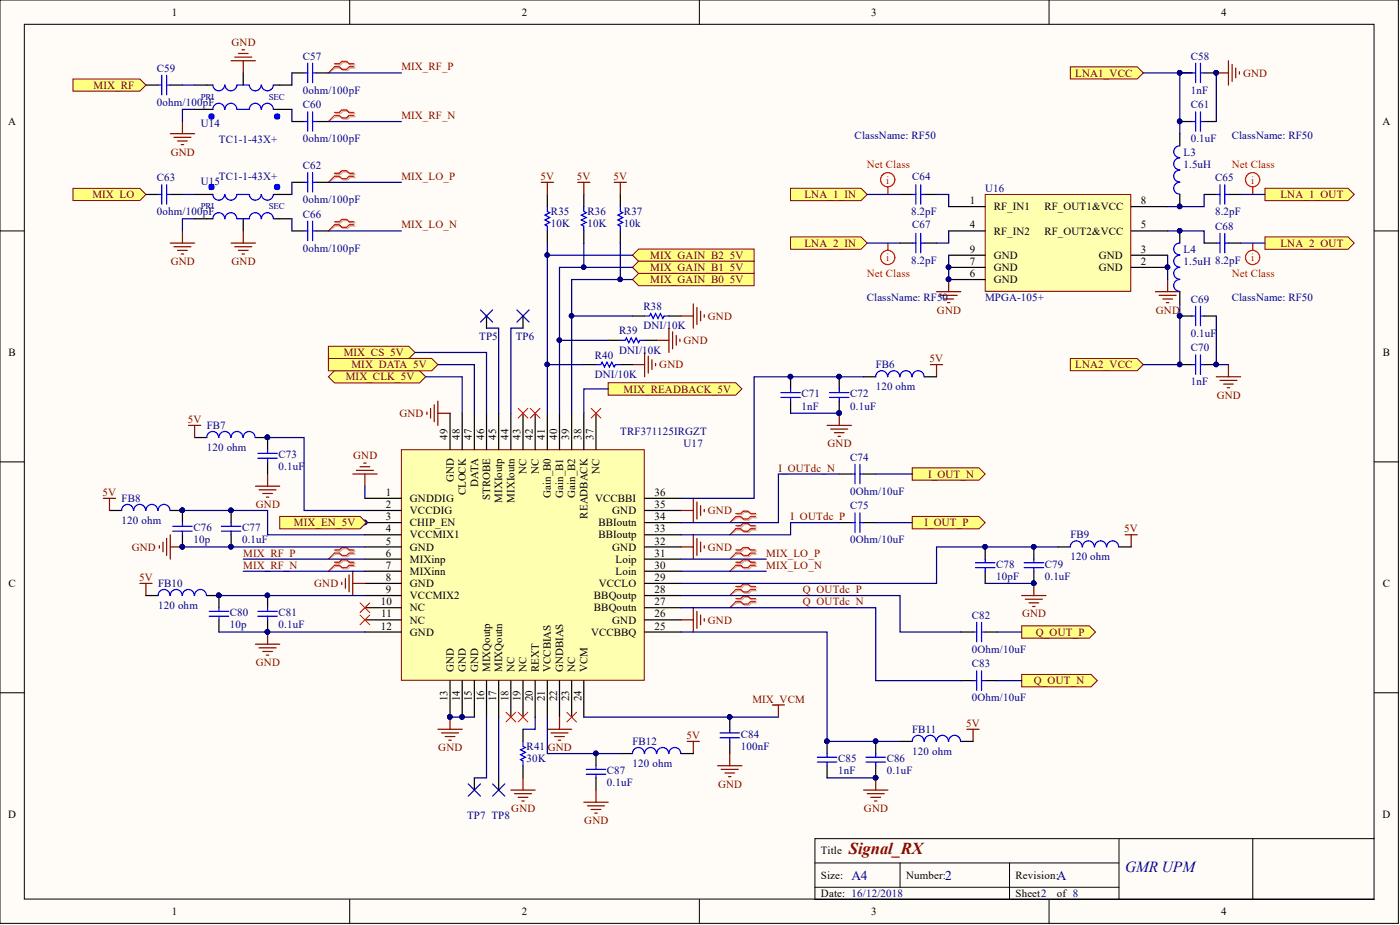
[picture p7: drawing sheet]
<svg xmlns="http://www.w3.org/2000/svg" width="292mm" height="193mm" viewBox="0 0 292 193" stroke-linecap="round" stroke-linejoin="round" font-family="sans-serif">
<defs><g id="words">
<text font-size="3.5" fill="#800000" x="177.1" y="178.3">Signal_RX</text>
<text font-size="3.2" fill="#000080" x="234.7" y="181.9">GMR UPM</text>
<g font-size="2.8" fill="#000080">
<text x="177.6" y="183.5">A4</text>
<text x="197.2" y="183.5">2</text>
<text x="220.5" y="183.5">A</text>
</g>
<g font-size="2.3">
<text x="35.9" y="3.3">1</text>
<text x="108.9" y="3.3">2</text>
<text x="181.8" y="3.3">3</text>
<text x="254.8" y="3.3">4</text>
<text x="1.7" y="26.1">A</text>
<text x="288.5" y="26.1">A</text>
<text x="202.3" y="42.6">1</text>
<text x="202.3" y="47.7">4</text>
<text x="207.3" y="43.9">RF_IN1</text>
<text x="217.9" y="43.9">RF_OUT1&amp;VCC</text>
<text x="238" y="42.6">8</text>
<text x="238" y="47.7">5</text>
<text x="202.3" y="52.7">9</text>
<text x="207.3" y="48.9">RF_IN2</text>
<text x="217.9" y="48.9">RF_OUT2&amp;VCC</text>
<text x="238" y="52.7">3</text>
<text x="202.3" y="55.3">7</text>
<text x="202.3" y="57.8">6</text>
<text x="207.3" y="56.5">GND</text>
<text x="207.3" y="54">GND</text>
<text x="207.3" y="59.1">GND</text>
<text x="229.2" y="56.5">GND</text>
<text x="229.2" y="54">GND</text>
<text x="238" y="55.3">2</text>
<text x="1.8" y="74.3">B</text>
<text x="288.5" y="74.3">B</text>
<text x="93.4" y="91.8" transform="rotate(-90 93.4 91.8)">49</text>
<text x="95.9" y="91.8" transform="rotate(-90 95.9 91.8)">48</text>
<text x="98.5" y="91.8" transform="rotate(-90 98.5 91.8)">47</text>
<text x="101" y="91.8" transform="rotate(-90 101 91.8)">46</text>
<text x="103.5" y="91.8" transform="rotate(-90 103.5 91.8)">45</text>
<text x="106.1" y="91.8" transform="rotate(-90 106.1 91.8)">44</text>
<text x="108.6" y="91.8" transform="rotate(-90 108.6 91.8)">43</text>
<text x="111.2" y="91.8" transform="rotate(-90 111.2 91.8)">42</text>
<text x="113.7" y="91.8" transform="rotate(-90 113.7 91.8)">41</text>
<text x="116.2" y="91.8" transform="rotate(-90 116.2 91.8)">40</text>
<text x="118.8" y="91.8" transform="rotate(-90 118.8 91.8)">39</text>
<text x="121.3" y="91.8" transform="rotate(-90 121.3 91.8)">38</text>
<text x="123.8" y="91.8" transform="rotate(-90 123.8 91.8)">37</text>
<text x="94.7" y="100.6" transform="rotate(-90 94.7 100.6)">GND</text>
<text x="99.7" y="101.5" transform="rotate(-90 99.7 101.5)">DATA</text>
<text x="109.9" y="98.8" transform="rotate(-90 109.9 98.8)">NC</text>
<text x="112.4" y="98.8" transform="rotate(-90 112.4 98.8)">NC</text>
<text x="125.1" y="98.8" transform="rotate(-90 125.1 98.8)">NC</text>
<text x="80.5" y="103.5">1</text>
<text x="80.5" y="106">2</text>
<text x="85.5" y="104.7">GNDDIG</text>
<text x="85.5" y="107.3">VCCDIG</text>
<text x="97.2" y="103.4" transform="rotate(-90 97.2 103.4)">CLOCK</text>
<text x="102.3" y="104.4" transform="rotate(-90 102.3 104.4)">STROBE</text>
<text x="104.8" y="104.9" transform="rotate(-90 104.8 104.9)">MIXIoutp</text>
<text x="107.3" y="104.9" transform="rotate(-90 107.3 104.9)">MIXIoutn</text>
<text x="115" y="103.9" transform="rotate(-90 115 103.9)">Gain_B0</text>
<text x="117.5" y="103.9" transform="rotate(-90 117.5 103.9)">Gain_B1</text>
<text x="120" y="103.9" transform="rotate(-90 120 103.9)">Gain_B2</text>
<text x="124.2" y="104.7">VCCBBI</text>
<text x="127.7" y="107.3">GND</text>
<text x="136.5" y="106">35</text>
<text x="136.5" y="103.5">36</text>
<text x="80.5" y="108.5">3</text>
<text x="80.5" y="111.1">4</text>
<text x="80.5" y="113.6">5</text>
<text x="85.5" y="109.8">CHIP_EN</text>
<text x="85.5" y="112.3">VCCMIX1</text>
<text x="122.6" y="108.2" transform="rotate(-90 122.6 108.2)">READBACK</text>
<text x="124.9" y="112.3">BBIoutp</text>
<text x="124.9" y="109.8">BBIoutn</text>
<text x="136.5" y="113.6">32</text>
<text x="136.5" y="111.1">33</text>
<text x="136.5" y="108.5">34</text>
<text x="80.5" y="116.1">6</text>
<text x="80.5" y="118.7">7</text>
<text x="85.5" y="114.9">GND</text>
<text x="85.5" y="117.4">MIXinp</text>
<text x="85.5" y="119.9">MIXinn</text>
<text x="127.7" y="114.9">GND</text>
<text x="128.4" y="119.9">Loin</text>
<text x="128.4" y="117.4">Loip</text>
<text x="136.5" y="118.7">30</text>
<text x="136.5" y="116.1">31</text>
<text x="1.8" y="122.5">C</text>
<text x="80.5" y="121.2">8</text>
<text x="80.5" y="123.7">9</text>
<text x="85.5" y="122.5">GND</text>
<text x="85.5" y="125">VCCMIX2</text>
<text x="123.9" y="125">BBQoutp</text>
<text x="124.9" y="122.5">VCCLO</text>
<text x="136.5" y="123.7">28</text>
<text x="136.5" y="121.2">29</text>
<text x="288.5" y="122.5">C</text>
<text x="79.4" y="126.3">10</text>
<text x="79.4" y="131.3">12</text>
<text x="79.5" y="128.8">11</text>
<text x="85.5" y="127.5">NC</text>
<text x="85.5" y="130.1">NC</text>
<text x="123.9" y="127.5">BBQoutn</text>
<text x="127.7" y="130.1">GND</text>
<text x="136.5" y="131.3">25</text>
<text x="136.5" y="128.8">26</text>
<text x="136.5" y="126.3">27</text>
<text x="85.5" y="132.6">GND</text>
<text x="123.3" y="132.6">VCCBBQ</text>
<text x="94.7" y="140.2" transform="rotate(-90 94.7 140.2)">GND</text>
<text x="97.2" y="140.2" transform="rotate(-90 97.2 140.2)">GND</text>
<text x="99.7" y="140.2" transform="rotate(-90 99.7 140.2)">GND</text>
<text x="102.3" y="140.2" transform="rotate(-90 102.3 140.2)">MIXQoutp</text>
<text x="104.8" y="140.2" transform="rotate(-90 104.8 140.2)">MIXQoutn</text>
<text x="107.3" y="140.2" transform="rotate(-90 107.3 140.2)">NC</text>
<text x="109.9" y="140.2" transform="rotate(-90 109.9 140.2)">NC</text>
<text x="112.4" y="140.2" transform="rotate(-90 112.4 140.2)">REXT</text>
<text x="115" y="140.2" transform="rotate(-90 115 140.2)">VCCBIAS</text>
<text x="117.5" y="140.2" transform="rotate(-90 117.5 140.2)">GNDBIAS</text>
<text x="120" y="140.2" transform="rotate(-90 120 140.2)">NC</text>
<text x="122.6" y="140.2" transform="rotate(-90 122.6 140.2)">VCM</text>
<text x="93.4" y="146.3" transform="rotate(-90 93.4 146.3)">13</text>
<text x="95.9" y="146.3" transform="rotate(-90 95.9 146.3)">14</text>
<text x="98.5" y="146.3" transform="rotate(-90 98.5 146.3)">15</text>
<text x="101" y="146.3" transform="rotate(-90 101 146.3)">16</text>
<text x="103.5" y="146.3" transform="rotate(-90 103.5 146.3)">17</text>
<text x="106.1" y="146.3" transform="rotate(-90 106.1 146.3)">18</text>
<text x="108.6" y="146.3" transform="rotate(-90 108.6 146.3)">19</text>
<text x="111.2" y="146.3" transform="rotate(-90 111.2 146.3)">20</text>
<text x="113.7" y="146.3" transform="rotate(-90 113.7 146.3)">21</text>
<text x="116.2" y="146.3" transform="rotate(-90 116.2 146.3)">22</text>
<text x="118.8" y="146.3" transform="rotate(-90 118.8 146.3)">23</text>
<text x="121.3" y="146.3" transform="rotate(-90 121.3 146.3)">24</text>
<text x="1.7" y="170.6">D</text>
<text x="288.5" y="170.6">D</text>
<text x="171.3" y="178.3">Title</text>
<text x="171.3" y="183.3">Size:</text>
<text x="189.1" y="183.3">Number:</text>
<text x="211.9" y="183.3">Revision:</text>
<text x="35.9" y="190.9">1</text>
<text x="108.9" y="190.9">2</text>
<text x="171.3" y="187.1">Date: 16/12/2018</text>
<text x="181.8" y="190.9">3</text>
<text x="211.9" y="187.1">Sheet2</text>
<text x="220.5" y="187.1">of 8</text>
<text x="254.8" y="190.9">4</text>
</g>
<g font-size="2.3" fill="#800000">
<text x="48.3" y="9.6">GND</text>
<text x="83.7" y="14.7">MIX_RF_P</text>
<text x="224.3" y="16">LNA1_VCC</text>
<text x="259.4" y="16">GND</text>
<text x="19.5" y="18.5">MIX_RF</text>
<text x="83.7" y="24.8">MIX_RF_N</text>
<text x="35.6" y="32.5">GND</text>
<text x="19.3" y="41.3">MIX_LO</text>
<text x="83.7" y="37.5">MIX_LO_P</text>
<text x="112.8" y="37.5">5V</text>
<text x="120.4" y="37.5">5V</text>
<text x="128" y="37.5">5V</text>
<text x="167.8" y="41.3">LNA_1_IN</text>
<text x="267.1" y="41.3">LNA_1_OUT</text>
<text x="83.7" y="47.7">MIX_LO_N</text>
<text x="167.8" y="51.5">LNA_2_IN</text>
<text x="267.1" y="51.5">LNA_2_OUT</text>
<text x="35.6" y="55.3">GND</text>
<text x="48.3" y="55.3">GND</text>
<text x="135.7" y="54">MIX_GAIN_B2_5V</text>
<text x="135.7" y="56.5">MIX_GAIN_B1_5V</text>
<text x="135.7" y="59.1">MIX_GAIN_B0_5V</text>
<text x="195.5" y="65.4">GND</text>
<text x="241.2" y="65.4">GND</text>
<text x="142.6" y="71.8">GND</text>
<text x="147.7" y="66.7">GND</text>
<text x="71.7" y="74.3">MIX_CS_5V</text>
<text x="73.3" y="76.8">MIX_DATA_5V</text>
<text x="137.5" y="76.8">GND</text>
<text x="194" y="75.6">5V</text>
<text x="224.3" y="76.8">LNA2_VCC</text>
<text x="72.2" y="79.4">MIX_CLK_5V</text>
<text x="130.1" y="81.9">MIX_READBACK_5V</text>
<text x="253.9" y="83.2">GND</text>
<text x="39.2" y="88.2">5V</text>
<text x="83.3" y="87">GND</text>
<text x="73.7" y="95.8">GND</text>
<text x="172.6" y="93.3">GND</text>
<text x="162.4" y="98.4">I_OUTdc_N</text>
<text x="193.6" y="99.6">I_OUT_N</text>
<text x="21.4" y="103.5">5V</text>
<text x="53.4" y="106">GND</text>
<text x="147.7" y="107.3">GND</text>
<text x="61.3" y="109.8">MIX_EN_5V</text>
<text x="165" y="108.5">I_OUTdc_P</text>
<text x="192.9" y="109.8">I_OUT_P</text>
<text x="234.6" y="111.1">5V</text>
<text x="27.5" y="114.9">GND</text>
<text x="50.8" y="116.1">MIX_RF_P</text>
<text x="50.8" y="118.7">MIX_RF_N</text>
<text x="147.7" y="114.9">GND</text>
<text x="159.9" y="116.1">MIX_LO_P</text>
<text x="159.9" y="118.7">MIX_LO_N</text>
<text x="29" y="121.2">5V</text>
<text x="65.6" y="122.5">GND</text>
<text x="167.5" y="123.7">Q_OUTdc_P</text>
<text x="147.7" y="130.1">GND</text>
<text x="167.5" y="126.3">Q_OUTdc_N</text>
<text x="213.3" y="128.8">GND</text>
<text x="216.1" y="132.6">Q_OUT_P</text>
<text x="53.4" y="139">GND</text>
<text x="215.7" y="142.8">Q_OUT_N</text>
<text x="157" y="146.6">MIX_VCM</text>
<text x="143.2" y="154.2">5V</text>
<text x="201.6" y="151.6">5V</text>
<text x="91.4" y="156.7">GND</text>
<text x="114.3" y="156.7">GND</text>
<text x="149.8" y="164.3">GND</text>
<text x="106.7" y="169.4">GND</text>
<text x="121.9" y="171.9">GND</text>
<text x="180.3" y="169.4">GND</text>
</g>
<g font-size="2.3" fill="#000080">
<text x="32.7" y="15">C59</text>
<text x="63.2" y="12.4">C57</text>
<text x="248.4" y="12.4">C58</text>
<text x="32.7" y="22.1">0ohm/100pF</text>
<text x="63.2" y="19.5">0ohm/100pF</text>
<text x="63.2" y="22.6">C60</text>
<text x="248.4" y="19.5">1nF</text>
<text x="248.4" y="22.6">C61</text>
<text x="41.9" y="26.5">U14</text>
<text x="45.7" y="29.9">TC1-1-43X+</text>
<text x="63.2" y="29.7">0ohm/100pF</text>
<text x="178.3" y="28.9">ClassName: RF50</text>
<text x="248.4" y="29.7">0.1uF</text>
<text x="257" y="28.9">ClassName: RF50</text>
<text x="63.2" y="35.2">C62</text>
<text x="246.9" y="32.5">L3</text>
<text x="246.9" y="35">1.5uH</text>
<text x="32.7" y="37.8">C63</text>
<text x="41.9" y="38.5">U15</text>
<text x="45.7" y="37.5">TC1-1-43X+</text>
<text x="190.3" y="37.5">C64</text>
<text x="205.6" y="40.1">U16</text>
<text x="253.5" y="37.8">C65</text>
<text x="32.7" y="44.9">0ohm/100pF</text>
<text x="63.2" y="42.3">0ohm/100pF</text>
<text x="63.2" y="45.4">C66</text>
<text x="115" y="44.9">R35</text>
<text x="115" y="47.4">10K</text>
<text x="122.6" y="44.9">R36</text>
<text x="122.6" y="47.4">10K</text>
<text x="130.2" y="44.9">R37</text>
<text x="130.2" y="47.4">10k</text>
<text x="190.1" y="44.9">8.2pF</text>
<text x="190.3" y="47.7">C67</text>
<text x="253.5" y="44.9">8.2pF</text>
<text x="253.5" y="47.9">C68</text>
<text x="63.2" y="52.5">0ohm/100pF</text>
<text x="246.9" y="52.7">L4</text>
<text x="190.1" y="55">8.2pF</text>
<text x="246.9" y="55.3">1.5uH 8.2pF</text>
<text x="134.2" y="64.7">R38</text>
<text x="180.9" y="62.9">ClassName: RF50</text>
<text x="205.6" y="62.9">MPGA-105+</text>
<text x="248.4" y="63.1">C69</text>
<text x="257" y="62.9">ClassName: RF50</text>
<text x="100" y="71">TP5</text>
<text x="107.6" y="71">TP6</text>
<text x="129.2" y="69.7">R39</text>
<text x="134.2" y="68.7">DNI/1</text>
<text x="140.3" y="68.7">0K</text>
<text x="248.4" y="70.2">0.1uF</text>
<text x="124.1" y="74.8">R40</text>
<text x="129.2" y="73.8">DNI/1</text>
<text x="135.2" y="73.8">0K</text>
<text x="182.7" y="76.8">FB6</text>
<text x="248.4" y="73.3">C70</text>
<text x="124.1" y="78.9">DNI/10K</text>
<text x="167.2" y="82.9">C71</text>
<text x="177.4" y="82.9">C72</text>
<text x="182.7" y="81.4">120 ohm</text>
<text x="248.4" y="80.4">1nF</text>
<text x="43.1" y="89.5">FB7</text>
<text x="167.2" y="85.4">1nF</text>
<text x="177.4" y="85.4">0.1uF</text>
<text x="43.1" y="94.1">120 ohm</text>
<text x="58.1" y="95.6">C73</text>
<text x="129.4" y="90.8">TRF371125IRGZT</text>
<text x="142.6" y="93.3">U17</text>
<text x="58.1" y="98.1">0.1uF</text>
<text x="177.4" y="96.1">C74</text>
<text x="25.4" y="104.7">FB8</text>
<text x="177.4" y="106.2">C75</text>
<text x="177.4" y="103.2">0Ohm/10uF</text>
<text x="25.4" y="109.3">120 ohm</text>
<text x="40.3" y="110.8">C76</text>
<text x="40.3" y="113.3">10p</text>
<text x="50.5" y="110.8">C77</text>
<text x="50.5" y="113.3">0.1uF</text>
<text x="177.4" y="113.3">0Ohm/10uF</text>
<text x="223.3" y="112.3">FB9</text>
<text x="207.8" y="118.4">C78</text>
<text x="218" y="118.4">C79</text>
<text x="223.3" y="116.9">120 ohm</text>
<text x="33" y="122.5">FB10</text>
<text x="207.8" y="120.9">10pF</text>
<text x="218" y="120.9">0.1uF</text>
<text x="33" y="127">120 ohm</text>
<text x="48" y="128.6">C80</text>
<text x="48" y="131.1">10p</text>
<text x="58.1" y="128.6">C81</text>
<text x="58.1" y="131.1">0.1uF</text>
<text x="202.8" y="129.1">C82</text>
<text x="202.8" y="136.2">0Ohm/10uF</text>
<text x="202.8" y="139.2">C83</text>
<text x="202.8" y="146.3">0Ohm/10uF</text>
<text x="132" y="155.4">FB12</text>
<text x="154.5" y="153.9">C84</text>
<text x="190.3" y="152.9">FB11</text>
<text x="109.9" y="156.4">R41</text>
<text x="109.9" y="159">30K</text>
<text x="126.6" y="161.5">C87</text>
<text x="132" y="160">120 ohm</text>
<text x="154.5" y="156.4">100nF</text>
<text x="174.8" y="159">C85</text>
<text x="174.8" y="161.5">1nF</text>
<text x="185" y="159">C86</text>
<text x="185" y="161.5">0.1uF</text>
<text x="190.3" y="157.5">120 ohm</text>
<text x="126.6" y="164.1">0.1uF</text>
<text x="97.4" y="170.9">TP7 TP8</text>
</g>
<g font-size="2.3" fill="#f00">
<text x="180.9" y="35">Net Class</text>
<text x="257" y="35">Net Class</text>
<text x="184.9" y="38.3">i</text>
<text x="261" y="38.3">i</text>
<text x="180.9" y="57.8">Net Class</text>
<text x="184.9" y="54.5">i</text>
<text x="257" y="57.8">Net Class</text>
<text x="261" y="54.5">i</text>
</g>
<g font-size="1.9" fill="#000080">
<text x="41.9" y="20.9">PRI</text>
<text x="56.1" y="20.9">SEC</text>
<text x="41.9" y="43.7">PRI</text>
<text x="56.1" y="43.7">SEC</text>
</g>
</g></defs>
<g fill="#fffcf8" stroke="#000" stroke-width=".21">
<path d="M0 0h291.8v192.6h-291.8z"/>
<path d="M5.1 5.1h281.6v182.5h-281.6z"/>
</g>
<g fill="none" stroke="#000" stroke-width=".21">
<path d="M73 0v5.1M145.9 0v5.1M218.9 0v5.1M0 48.2h5.1M286.8 48.2h5M0 96.4h5.1M286.8 96.4h5M0 144.5h5.1M286.8 144.5h5M233.5 175v12.6M261.4 175h-91.4v12.6h116.8M286.8 175h-25.4v12.6"/>
<path d="M73 187.6v5.1M145.9 187.6v5.1M170 180h63.5M170 185.1h63.5M187.8 180v5.1M210.6 180v7.6M218.9 187.6v5.1"/>
</g>
<path d="M205.6 40.6h30.3v20.2h-30.3z" fill="#ffffb0" stroke="#800000" stroke-width=".21"/>
<path d="M197.9 43.1h7.7M197.9 48.2h7.7M197.9 55.8h7.7M197.9 53.2h7.7M197.9 58.3h7.7M236 43.1h7.6M236 48.2h7.6M236 55.8h7.6M236 53.2h7.6M246.2 48.2v2.5M246.2 60.9v2.5" fill="none" stroke="#000" stroke-width=".25"/>
<g fill="#000080" stroke="#000080" stroke-width=".21">
<circle cx="243.6" cy="55.7" r=".47"/>
<circle cx="197.9" cy="55.7" r=".47"/>
<circle cx="197.9" cy="58.3" r=".47"/>
<circle cx="246.1" cy="48.1" r=".47"/>
</g>
<path d="M197.9 58.3v2.6M243.6 58.3v2.6M195.4 60.9h5.1M196.2 61.6h3.5M196.9 62.4h2.1M197.7 63.1h.5M241.1 60.9h5.1M241.8 61.6h3.6M242.6 62.4h2M243.4 63.1h.5" fill="none" stroke="#800000" stroke-width=".25"/>
<path d="M246.2 50.7a1.23 1.23 0 0 0-1.3 1.2 1.23 1.23 0 0 0 1.3 1.3M246.2 53.2a1.23 1.23 0 0 0-1.3 1.3 1.23 1.23 0 0 0 1.3 1.2M246.2 55.8a1.23 1.23 0 0 0-1.3 1.2 1.23 1.23 0 0 0 1.3 1.2M246.2 58.3a1.23 1.23 0 0 0-1.3 1.2 1.23 1.23 0 0 0 1.3 1.3" fill="none" stroke="#00f" stroke-width=".25"/>
<path d="M83.7 93.8h50.7v48.1h-50.7z" fill="#ffffb0" stroke="#800000" stroke-width=".21"/>
<g fill="none" stroke="#000" stroke-width=".25">
<path d="M93.9 86.2v7.6M96.4 86.2v7.6M99 86.2v7.6M101.5 86.2v7.6M104 86.2v7.6M106.6 86.2v7.6M109.1 86.2v7.6M111.7 86.2v7.6M114.2 86.2v7.6M116.7 86.2v7.6M119.3 86.2v7.6M121.8 86.2v7.6"/>
<path d="M124.3 86.2v7.6M76.1 104h7.6M76.1 106.5h7.6M76.1 109h7.6M76.1 111.6h7.6M76.1 114.1h7.6M76.1 116.6h7.6M76.1 119.2h7.6M134.5 104h7.6M134.5 106.5h7.6M134.5 109h7.6M134.5 111.6h7.6"/>
<path d="M134.5 114.1h7.6M134.5 116.6h7.6M134.5 119.2h7.6M76.1 121.7h7.6M76.1 124.2h7.6M76.1 126.8h7.6M76.1 129.3h7.6M76.1 131.9h7.6M134.5 121.7h7.6M134.5 124.2h7.6M134.5 126.8h7.6M134.5 129.3h7.6"/>
<path d="M134.5 131.9h7.6M93.9 142v7.6M96.4 142v7.6M99 142v7.6M101.5 142v7.6M104 142v7.6M106.6 142v7.6M109.1 142v7.6M109.1 152.1v2.6M109.1 159.7v2.6M111.7 142v7.6M114.2 142v7.6"/>
<path d="M116.7 142v7.6M119.3 142v7.6M121.8 142v7.6"/>
</g>
<g fill="#000080" stroke="#000080" stroke-width=".21">
<circle cx="76.1" cy="109" r=".47"/>
<circle cx="93.9" cy="149.6" r=".47"/>
<circle cx="96.4" cy="149.6" r=".47"/>
<circle cx="55.8" cy="131.8" r=".47"/>
</g>
<g fill="none" stroke="#800000" stroke-width=".25">
<path d="M35.5 27.9h5.1M36.3 28.7h3.5M37.1 29.4h2M37.8 30.2h.5M38.1 25.4v2.5M35.5 50.7h5.1M36.3 51.5h3.5M37.1 52.2h2M37.8 53h.5M38.1 48.2v2.5M73.6 98.9h5.1M74.4 98.1h3.5"/>
<path d="M75.1 97.4h2M75.9 96.6h.5M76.1 98.9v2.5M89.1 86v.5M89.8 85.2v2M90.6 84.4v3.6M91.4 83.7v5M91.4 86.2h2.5M72.8 119.9v3.6M73.6 119.2v5M142.1 114.1h2.5M142.1 106.5h2.5"/>
<path d="M144.6 104v5M144.6 111.6v5M145.4 104.7v3.6M145.4 112.3v3.6M146.2 105.5v2M146.2 113.1v2M146.9 106.2v.5M146.9 113.8v.6M53.3 134.4h5.1M54.1 135.1h3.5M54.8 135.9h2M55.6 136.7h.5"/>
<path d="M55.8 131.9v2.5M71.3 121.5v.5M72.1 120.7v2M73.6 121.7h2.5M142.1 129.3h2.5M144.6 126.8v5.1M145.4 127.5v3.6M146.2 128.3v2M146.9 129.1v.5M91.4 152.1h5M92.1 152.9h3.6M92.9 153.7h2"/>
<path d="M93.6 154.4h.5M93.9 149.6v2.5M114.2 152.1h5.1M115 152.9h3.5M115.7 153.7h2M116.5 154.4h.5M116.7 149.6v2.5M106.6 164.8h5.1M107.3 165.6h3.6M108.1 166.3h2M108.9 167.1h.5M109.1 162.3v2.5"/>
</g>
<path d="M109.1 154.7v1l.5 .2-1 .5 1 .6-1 .5 1 .5-1 .5 .5 .2v1" fill="none" stroke="#00f" stroke-width=".25"/>
<g fill="#ffff80" stroke="#800000" stroke-width=".21">
<path d="M15.2 16.5h14l1.3 1.2-1.3 1.3h-14z" fill-rule="evenodd"/>
<path d="M15.2 39.3h14l1.3 1.3-1.3 1.2h-14z" fill-rule="evenodd"/>
</g>
<g fill="none" stroke="#000" stroke-width=".25">
<path d="M30.5 17.7h2.5M35.5 17.7h2.6M60.9 15.2h2.5M66 15.2h2.5M60.9 38h2.5M60.9 25.4h2.5M66 38h2.5M66 25.4h2.5M30.5 40.6h2.5M35.5 40.6h2.6M60.9 48.2h2.5M66 48.2h2.5"/>
<path d="M38.1 106.5v2.5M38.1 111.6v2.5M48.2 106.5v2.5M48.2 111.6v2.5M45.7 124.2v2.6M45.7 129.3v2.6M55.8 124.2v2.6M55.8 129.3v2.6"/>
</g>
<g fill="none" stroke="#00f" stroke-width=".25">
<path d="M33 17.7h.8M33.8 15.7v4.1M34.8 15.7v4.1M34.8 17.7h.7M63.4 15.2h.8M64.2 13.2v4M65.2 13.2v4M65.2 15.2h.8M33.8 38.5v4.1M34.8 38.5v4.1M63.4 38h.8M63.4 25.4h.8"/>
<path d="M64.2 23.3v4.1M64.2 36v4.1M65.2 23.3v4.1M65.2 36v4.1M65.2 38h.8M65.2 25.4h.8M33 40.6h.8M34.8 40.6h.7M63.4 48.2h.8M64.2 46.1v4.1M65.2 46.1v4.1M65.2 48.2h.8"/>
<path d="M36 109.8h4.1M36 110.8h4.1M38.1 109v.8M38.1 110.8v.8M46.2 109.8h4M46.2 110.8h4M48.2 109v.8M48.2 110.8v.8M43.6 127.5h4.1M43.6 128.6h4.1M45.7 126.8v.7M45.7 128.6v.7"/>
<path d="M53.8 127.5h4.1M53.8 128.6h4.1M55.8 126.8v.7M55.8 128.6v.7"/>
</g>
<g fill="#000080" stroke="#000080" stroke-width=".21">
<circle cx="55.8" cy="131.8" r=".47"/>
<circle cx="55.8" cy="124.2" r=".47"/>
<circle cx="45.6" cy="124.2" r=".47"/>
<circle cx="38" cy="114.1" r=".47"/>
<circle cx="48.2" cy="114.1" r=".47"/>
<circle cx="48.2" cy="106.5" r=".47"/>
<circle cx="38" cy="106.5" r=".47"/>
</g>
<path d="M33.2 113.8v.6M34 113.1v2M34.8 112.3v3.6M35.5 111.6v5M35.5 114.1h2.6" fill="none" stroke="#800000" stroke-width=".25"/>
<path d="M58.4 107.7h16.7l1.3 1.3-1.3 1.3h-16.7z" fill-rule="evenodd" fill="#ffff80" stroke="#800000" stroke-width=".21"/>
<g fill="none" stroke="#000" stroke-width=".25">
<path d="M165 78.6v2.5M175.1 78.6v2.5M180.2 78.6h2.5M192.9 78.6h2.5M40.6 91.3h2.5M53.3 91.3h2.5v2.5M55.8 96.4v2.5M165 83.7v2.5M175.1 83.7v2.5M22.8 106.5h2.6M35.5 106.5h2.6M205.6 114.1v2.5"/>
<path d="M205.6 119.2v2.5M215.7 114.1v2.5M215.7 119.2v2.5M220.8 114.1h2.5M233.5 114.1h2.5M30.5 124.2h2.5M43.1 124.2h2.6M124.3 157.2v2.5M129.4 157.2h2.6M142.1 157.2h2.5M152.3 149.6v2.5M152.3 154.7v2.5"/>
<path d="M172.6 154.7v2.5M172.6 159.7v2.6M182.7 154.7v2.5M182.7 159.7v2.6M187.8 154.7h2.5M200.5 154.7h2.5M124.3 162.3v2.5"/>
</g>
<g fill="#000080" stroke="#000080" stroke-width=".21">
<circle cx="38" cy="106.5" r=".47"/>
<circle cx="45.6" cy="124.2" r=".47"/>
<circle cx="55.8" cy="91.2" r=".47"/>
<circle cx="124.3" cy="157.2" r=".47"/>
<circle cx="152.2" cy="149.6" r=".47"/>
<circle cx="182.7" cy="154.6" r=".47"/>
<circle cx="182.7" cy="162.2" r=".47"/>
<circle cx="172.5" cy="154.6" r=".47"/>
<circle cx="215.7" cy="114.1" r=".47"/>
<circle cx="215.7" cy="121.7" r=".47"/>
<circle cx="205.5" cy="114.1" r=".47"/>
<circle cx="175.1" cy="78.6" r=".47"/>
<circle cx="175.1" cy="86.2" r=".47"/>
<circle cx="164.9" cy="78.6" r=".47"/>
</g>
<g fill="none" stroke="#00f" stroke-width=".25">
<path d="M185.2 78.6a1.23 1.23 0 0 0-1.3-1.3 1.23 1.23 0 0 0-1.2 1.3M187.7 78.6a1.23 1.23 0 0 0-1.2-1.3 1.23 1.23 0 0 0-1.2 1.3M190.3 78.6a1.23 1.23 0 0 0-1.3-1.3 1.23 1.23 0 0 0-1.2 1.3M192.8 78.6a1.23 1.23 0 0 0-1.2-1.3 1.23 1.23 0 0 0-1.3 1.3M45.6 91.3a1.23 1.23 0 0 0-1.2-1.3 1.23 1.23 0 0 0-1.3 1.3M48.1 91.3a1.23 1.23 0 0 0-1.2-1.3 1.23 1.23 0 0 0-1.2 1.3M50.7 91.3a1.23 1.23 0 0 0-1.3-1.3 1.23 1.23 0 0 0-1.2 1.3M53.2 91.3a1.23 1.23 0 0 0-1.2-1.3 1.23 1.23 0 0 0-1.2 1.3M53.8 94.6h4.1M53.8 95.6h4.1M55.8 93.8v.8M55.8 95.6v.8"/>
<path d="M162.9 82.9h4.1M162.9 81.9h4.1M165 81.1v.8M165 82.9v.8M173.1 82.9h4M173.1 81.9h4M175.1 81.1v.8M175.1 82.9v.8M27.8 106.5a1.23 1.23 0 0 0-1.2-1.3 1.23 1.23 0 0 0-1.2 1.3M30.4 106.5a1.23 1.23 0 0 0-1.3-1.3 1.23 1.23 0 0 0-1.2 1.3M32.9 106.5a1.23 1.23 0 0 0-1.2-1.3 1.23 1.23 0 0 0-1.2 1.3M35.5 106.5a1.23 1.23 0 0 0-1.3-1.3 1.23 1.23 0 0 0-1.2 1.3"/>
<path d="M203.5 118.4h4.1M203.5 117.4h4.1M205.6 116.6v.8M205.6 118.4v.8M213.7 118.4h4M213.7 117.4h4M215.7 116.6v.8M215.7 118.4v.8M225.8 114.1a1.23 1.23 0 0 0-1.3-1.3 1.23 1.23 0 0 0-1.2 1.3M228.3 114.1a1.23 1.23 0 0 0-1.2-1.3 1.23 1.23 0 0 0-1.2 1.3M230.9 114.1a1.23 1.23 0 0 0-1.3-1.3 1.23 1.23 0 0 0-1.2 1.3M233.4 114.1a1.23 1.23 0 0 0-1.2-1.3 1.23 1.23 0 0 0-1.3 1.3"/>
<path d="M35.5 124.2a1.23 1.23 0 0 0-1.3-1.2 1.23 1.23 0 0 0-1.2 1.2M38 124.2a1.23 1.23 0 0 0-1.2-1.2 1.23 1.23 0 0 0-1.3 1.2M40.5 124.2a1.23 1.23 0 0 0-1.2-1.2 1.23 1.23 0 0 0-1.2 1.2M43.1 124.2a1.23 1.23 0 0 0-1.3-1.2 1.23 1.23 0 0 0-1.2 1.2M124.3 159.7v.8M134.4 157.2a1.23 1.23 0 0 0-1.2-1.3 1.23 1.23 0 0 0-1.2 1.3M137 157.2a1.23 1.23 0 0 0-1.3-1.3 1.23 1.23 0 0 0-1.2 1.3M139.5 157.2a1.23 1.23 0 0 0-1.2-1.3 1.23 1.23 0 0 0-1.3 1.3M142 157.2a1.23 1.23 0 0 0-1.2-1.3 1.23 1.23 0 0 0-1.2 1.3M150.2 153.9h4.1M150.2 152.9h4.1M152.3 152.1v.8"/>
<path d="M152.3 153.9v.8M170.5 159h4.1M170.5 158h4.1M172.6 157.2v.8M172.6 159v.7M180.7 159h4M180.7 158h4M182.7 157.2v.8M182.7 159v.7M192.8 154.7a1.23 1.23 0 0 0-1.2-1.3 1.23 1.23 0 0 0-1.3 1.3M195.3 154.7a1.23 1.23 0 0 0-1.2-1.3 1.23 1.23 0 0 0-1.2 1.3M197.9 154.7a1.23 1.23 0 0 0-1.3-1.3 1.23 1.23 0 0 0-1.2 1.3"/>
<path d="M200.4 154.7a1.23 1.23 0 0 0-1.2-1.3 1.23 1.23 0 0 0-1.3 1.3M122.3 161.5h4.1M122.3 160.5h4.1M124.3 161.5v.8"/>
</g>
<g fill="none" stroke="#800000" stroke-width=".25">
<path d="M194.1 76.1h2.6M195.4 76.1v2.5M39.3 88.7h2.6M40.6 88.7v2.6M55.8 98.9v2.5M172.6 88.7h5M173.3 89.5h3.6M174.1 90.3h2M174.8 91h.6M175.1 86.2v2.5M21.6 104h2.5M22.8 104v2.5"/>
<path d="M53.3 101.4h5.1M54.1 102.2h3.5M54.8 102.9h2M55.6 103.7h.5M234.7 111.6h2.6M236 111.6v2.5M29.2 121.7h2.5M30.5 121.7v2.5M213.2 124.2h5M213.9 125h3.6M214.7 125.8h2M215.5 126.5h.5"/>
<path d="M215.7 121.7v2.5M143.4 154.7h2.5M144.6 154.7v2.5M149.7 159.7h5.1M152.3 157.2v2.5M201.7 152.1h2.6M203 152.1v2.6M121.8 167.3h5.1M122.6 168.1h3.5M123.3 168.9h2.1M124.1 169.6h.5M124.3 164.8v2.5"/>
<path d="M150.5 160.5h3.5M151.2 161.3h2.1M152 162h.5M180.2 164.8h5.1M180.9 165.6h3.6M181.7 166.3h2M182.5 167.1h.5M182.7 162.3v2.5"/>
</g>
<g fill="none" stroke="#d0a19e" stroke-width=".25">
<path d="M70 13.6h1.1l.5-.5h1l.5 .5h1M70 14.2h1.1l.5 .5h1l.5-.5h1M70 23.7h1.1l.5-.5h1l.5 .5h1M70 24.3h1.1l.5 .5h1l.5-.5h1M70 36.4h1.1l.5-.5h1l.5 .5h1M70 37h1.1l.5 .5h1l.5-.5h1M70 46.5h1.1l.5-.5h1l.5 .5h1M70 47.2h1.1l.5 .5h1l.5-.5h1M70 117.5h1.1l.5-.5h1l.5 .5h1M70 118.2h1.1l.5 .5h1l.5-.5h1M70 115h1.1l.5-.5h1l.5 .5h1M70 115.6h1.1l.5 .5h1l.5-.5h1"/>
<path d="M153.8 115h1l.5-.5h1l.5 .5h1M153.8 115.6h1l.5 .5h1l.5-.5h1M153.8 117.5h1l.5-.5h1l.5 .5h1M153.8 118.2h1l.5 .5h1l.5-.5h1"/>
</g>
<path d="M70 14.2l-1.5 1M70 24.3l-1.5 1.1M70 37l-1.5 1M70 47.2l-1.5 1M70 118.2l-1.5 1M70 115.6l-1.5 1M153.8 115.6l-1.5 1M153.8 118.2l-1.5 1" fill="none" stroke="#d0a19e" stroke-width=".21"/>
<g fill="none" stroke="#f00" stroke-width=".25">
<path d="M69.8 13.3h1l.5-.5h1l.5 .5h1M69.8 13.9h1l.5 .6h1l.5-.6h1M69.8 23.5h1l.5-.6h1l.5 .6h1M69.8 24.1h1l.5 .5h1l.5-.5h1M69.8 36.1h1l.5-.5h1l.5 .5h1M69.8 36.8h1l.5 .5h1l.5-.5h1M69.8 46.3h1l.5-.5h1l.5 .5h1M69.8 46.9h1l.5 .5h1l.5-.5h1M69.8 117.3h1l.5-.5h1l.5 .5h1M69.8 117.9h1l.5 .5h1l.5-.5h1M69.8 114.7h1l.5-.5h1l.5 .5h1M69.8 115.4h1l.5 .5h1l.5-.5h1"/>
<path d="M153.5 114.7h1l.6-.5h1l.5 .5h1M153.5 115.4h1l.6 .5h1l.5-.5h1M153.5 117.3h1l.6-.5h1l.5 .5h1M153.5 117.9h1l.6 .5h1l.5-.5h1"/>
</g>
<path d="M69.8 13.9l-1.3 1.3M69.8 24.1l-1.3 1.3M69.8 36.8l-1.3 1.2M69.8 46.9l-1.3 1.3M69.8 117.9l-1.3 1.3M69.8 115.4l-1.3 1.2M153.5 115.4l-1.2 1.2M153.5 117.9l-1.2 1.3" fill="none" stroke="#f00" stroke-width=".21"/>
<g fill="#ffff80" stroke="#800000" stroke-width=".21">
<path d="M126.9 79.8h26.6l1.3 1.3-1.3 1.3h-26.6z" fill-rule="evenodd"/>
<path d="M132 53.2l1.3-1.2h24v2.5h-24z" fill-rule="evenodd"/>
<path d="M132 55.8l1.3-1.3h24v2.6h-24z" fill-rule="evenodd"/>
<path d="M132 58.3l1.3-1.3h24v2.6h-24z" fill-rule="evenodd"/>
<path d="M68.5 78.6l1.3-1.3h17.7l1.3 1.3-1.3 1.3h-17.7z" fill-rule="evenodd"/>
<path d="M68.5 72.2h16.8l1.3 1.3-1.3 1.3h-16.8z" fill-rule="evenodd"/>
<path d="M68.5 74.8h21.6l1.3 1.3-1.3 1.3h-21.6z" fill-rule="evenodd"/>
<path d="M190.3 107.7h14l1.3 1.3-1.3 1.3h-14z" fill-rule="evenodd"/>
<path d="M190.3 97.6h14l1.3 1.3-1.3 1.3h-14z" fill-rule="evenodd"/>
</g>
<path d="M175.1 98.9h2.5M180.2 98.9h2.5M175.1 109h2.5M180.2 109h2.5" fill="none" stroke="#000" stroke-width=".25"/>
<path d="M177.6 98.9h.8M178.4 96.9v4M179.4 96.9v4M179.4 98.9h.8M177.6 109h.8M178.4 107v4.1M179.4 107v4.1M179.4 109h.8" fill="none" stroke="#00f" stroke-width=".25"/>
<g fill="#ffff80" stroke="#800000" stroke-width=".21">
<path d="M213.2 140.7h14.5l1.3 1.3-1.3 1.3h-14.5z" fill-rule="evenodd"/>
<path d="M213.2 130.6h14.1l1.3 1.3-1.3 1.2h-14.1z" fill-rule="evenodd"/>
</g>
<g fill="none" stroke="#000" stroke-width=".25">
<path d="M246.2 27.9v2.5M187.8 40.6h2.5M187.8 50.7h2.5M192.9 40.6h2.5M192.9 50.7h2.5M246.2 40.6v2.5M251.2 40.6h2.6M251.2 50.7h2.6M256.3 40.6h2.5M256.3 50.7h2.5M101.5 65.9v2.6M109.1 65.9v2.6"/>
<path d="M246.2 65.9h2.5M246.2 76.1h2.5M251.2 65.9h2.6M251.2 76.1h2.6M200.5 131.9h2.5M205.6 131.9h2.5M200.5 142h2.5M205.6 142h2.5M99 162.3v2.5M104 162.3v2.5"/>
</g>
<g fill="none" stroke="#00f" stroke-width=".25">
<path d="M191.1 38.5v4.1M192.1 38.5v4.1M246.2 38a1.23 1.23 0 0 0-1.3 1.3 1.23 1.23 0 0 0 1.3 1.2M246.2 35.5a1.23 1.23 0 0 0-1.3 1.2 1.23 1.23 0 0 0 1.3 1.3M246.2 33a1.23 1.23 0 0 0-1.3 1.2 1.23 1.23 0 0 0 1.3 1.2M246.2 30.4a1.23 1.23 0 0 0-1.3 1.3 1.23 1.23 0 0 0 1.3 1.2M254.5 38.5v4.1M255.5 38.5v4.1M190.3 40.6h.8M190.3 50.7h.8M191.1 48.7v4M192.1 40.6h.8"/>
<path d="M192.1 50.7h.8M192.1 48.7v4M253.8 40.6h.7M253.8 50.7h.7M254.5 48.7v4M255.5 48.7v4M255.5 40.6h.8M255.5 50.7h.8M248.7 65.9h.8M248.7 76.1h.8M249.5 63.9v4.1M249.5 74v4.1"/>
<path d="M250.5 63.9v4.1M250.5 74v4.1M250.5 65.9h.7M250.5 76.1h.7M203 131.9h.8M203.8 129.8v4.1M203.8 140v4M204.8 129.8v4.1M204.8 140v4M204.8 131.9h.8M203 142h.8M204.8 142h.8"/>
</g>
<path d="M100.2 64.7l2.6 2.5M102.8 64.7l-2.6 2.5M107.9 64.7l2.5 2.5M110.4 64.7l-2.5 2.5M97.7 163.5l2.5 2.6M100.2 163.5l-2.5 2.6M102.8 163.5l2.5 2.6M105.3 163.5l-2.5 2.6" fill="none" stroke="#0000bf" stroke-width=".25"/>
<path d="M153.8 107.4h1l.5-.5h1l.5 .5h1M153.8 108h1l.5 .5h1l.5-.5h1M153.8 109.9h1l.5-.5h1l.5 .5h1M153.8 110.6h1l.5 .5h1l.5-.5h1M153.8 122.6h1l.5-.5h1l.5 .5h1M153.8 123.2h1l.5 .5h1l.5-.5h1M153.8 125.1h1l.5-.5h1l.5 .5h1M153.8 125.8h1l.5 .5h1l.5-.5h1" fill="none" stroke="#d0a19e" stroke-width=".25"/>
<path d="M153.8 108l-1.5 1M153.8 110.6l-1.5 1M153.8 123.2l-1.5 1M153.8 125.8l-1.5 1" fill="none" stroke="#d0a19e" stroke-width=".21"/>
<path d="M153.5 107.1h1l.6-.5h1l.5 .5h1M153.5 107.8h1l.6 .5h1l.5-.5h1M153.5 109.7h1l.6-.5h1l.5 .5h1M153.5 110.3h1l.6 .5h1l.5-.5h1M153.5 122.3h1l.6-.5h1l.5 .5h1M153.5 123h1l.6 .5h1l.5-.5h1M153.5 124.9h1l.6-.5h1l.5 .5h1M153.5 125.5h1l.6 .5h1l.5-.5h1" fill="none" stroke="#f00" stroke-width=".25"/>
<path d="M153.5 107.8l-1.2 1.2M153.5 110.3l-1.2 1.3M153.5 123l-1.2 1.2M153.5 125.5l-1.2 1.3" fill="none" stroke="#f00" stroke-width=".21"/>
<g fill="#000080" stroke="#000080" stroke-width=".21">
<circle cx="246.1" cy="43.1" r=".47"/>
<circle cx="246.1" cy="65.9" r=".47"/>
<circle cx="246.1" cy="76" r=".47"/>
<circle cx="253.7" cy="76" r=".47"/>
</g>
<path d="M253.8 78.6h5M254.5 79.4h3.6M256.3 76.1v2.5M255.3 80.1h2M256.1 80.9h.5" fill="none" stroke="#800000" stroke-width=".25"/>
<g fill="#ffff80" stroke="#800000" stroke-width=".21">
<path d="M263.9 39.3h17.4l1.2 1.3-1.2 1.3h-17.4z" fill-rule="evenodd"/>
<path d="M263.9 49.4h17.4l1.2 1.3-1.2 1.3h-17.4z" fill-rule="evenodd"/>
</g>
<g fill="none" stroke="#f00" stroke-width=".21">
<path d="M108.1 85.2l2 2M110.1 85.2l-2 2M110.6 85.2l2.1 2M112.7 85.2l-2.1 2M123.3 85.2l2.1 2M125.4 85.2l-2.1 2M75.1 128.3l2 2M75.1 125.8l2 2M77.1 128.3l-2 2M77.1 125.8l-2 2M105.6 148.6l2 2M107.6 148.6l-2 2"/>
<path d="M108.1 148.6l2 2M110.1 148.6l-2 2M118.3 148.6l2 2M120.3 148.6l-2 2"/>
</g>
<g fill="none" stroke="#000" stroke-width=".25">
<path d="M246.2 15.2h2.5M251.2 15.2h2.6M246.2 25.4h2.5M251.2 25.4h2.6M114.2 40.6v2.5M114.2 48.2v2.5M121.8 40.6v2.5M121.8 48.2v2.5M129.4 40.6v2.5M129.4 48.2v2.5M121.8 76.1h2.5M126.9 71h2.5"/>
<path d="M129.4 76.1h2.6M132 65.9h2.5M134.5 71h2.5M139.6 65.9h2.5"/>
</g>
<g fill="none" stroke="#00f" stroke-width=".25">
<path d="M248.7 15.2h.8M249.5 13.2v4M250.5 13.2v4M250.5 15.2h.7M248.7 25.4h.8M249.5 23.3v4.1M250.5 23.3v4.1M250.5 25.4h.7M114.2 43.1v1l.5 .3-1 .5 1 .5-1 .5 1 .5-1 .5 .5 .3v1M121.8 43.1v1l.5 .3-1 .5 1 .5-1 .5 1 .5-1 .5 .5 .3v1M129.4 43.1v1l.5 .3-1 .5 1 .5-1 .5 1 .5-1 .5 .5 .3v1M124.3 76.1h1.1l.2-.5 .5 1 .5-1 .5 1 .5-1 .6 1 .2-.5h1"/>
<path d="M129.4 71h1l.3-.5 .5 1 .5-1 .5 1 .5-1 .5 1 .3-.5h1M134.5 65.9h1l.3-.5 .5 1 .5-1 .5 1 .5-1 .5 1 .3-.5h1"/>
</g>
<g fill="none" stroke="#800000" stroke-width=".25">
<path d="M253.8 15.2h2.5M256.3 12.7v5M257.1 13.4v3.6M257.8 14.2v2M258.6 15v.5M112.9 38h2.6M114.2 38v2.6M120.5 38h2.6M121.8 38v2.6M128.2 38h2.5M129.4 38v2.6M132 76.1h2.5"/>
<path d="M134.5 73.5v5.1M135.3 74.3v3.5M136 75.1v2M136.8 75.8v.5M137 71h2.6M139.6 68.5v5M140.3 69.2v3.6M141.1 70v2M141.9 70.7v.5M142.1 65.9h2.5M144.6 63.4v5.1M145.4 64.1v3.6"/>
<path d="M146.2 64.9v2M146.9 65.7v.5M161.1 147.1h2.6M162.4 147.1v2.5"/>
</g>
<g fill="#000080" stroke="#000080" stroke-width=".21">
<circle cx="253.7" cy="15.2" r=".47"/>
<circle cx="246.1" cy="15.2" r=".47"/>
<circle cx="246.1" cy="25.3" r=".47"/>
</g>
<g fill="#ffff80" stroke="#800000" stroke-width=".21">
<path d="M223.3 74.8h14l1.2 1.3-1.2 1.2h-14z" fill-rule="evenodd"/>
<path d="M223.3 13.9h14l1.2 1.3-1.2 1.3h-14z" fill-rule="evenodd"/>
</g>
<g fill="none" stroke="#f00" stroke-width=".25">
<path d="M185.3 39v1.6M261.4 39v1.6M185.3 50.7v1.5M261.4 50.7v1.5"/>
<circle cx="185.2" cy="37.5" r="1.48"/>
<circle cx="261.3" cy="37.5" r="1.48"/>
<circle cx="185.2" cy="53.7" r="1.48"/>
<circle cx="261.3" cy="53.7" r="1.48"/>
</g>
<path d="M48.2 12.7h5.1M49 11.9h3.5M49.7 11.2h2.1M50.5 10.4h.5M50.8 12.7v2.5M48.2 50.7h5.1M49 51.5h3.5M49.7 52.2h2.1M50.5 53h.5M50.8 48.2v2.5" fill="none" stroke="#800000" stroke-width=".25"/>
<path d="M40.6 17.7h3.8M50.8 15.2v2.5M57.1 17.7h3.8M40.6 22.8h3.8M57.1 22.8h3.8M40.6 40.6h3.8M40.6 45.6h3.8M50.8 45.6v2.6M57.1 40.6h3.8M57.1 45.6h3.8" fill="none" stroke="#000" stroke-width=".25"/>
<g fill="none" stroke="#00f" stroke-width=".25">
<path d="M46.9 17.7a1.23 1.23 0 0 1-1.3 1.2 1.23 1.23 0 0 1-1.2-1.2M49.4 17.7a1.23 1.23 0 0 1-1.2 1.2 1.23 1.23 0 0 1-1.3-1.2M54.5 17.7a1.23 1.23 0 0 1-1.2 1.2 1.23 1.23 0 0 1-1.3-1.2h-2.5M57 17.7a1.23 1.23 0 0 1-1.2 1.2 1.23 1.23 0 0 1-1.2-1.2M46.9 22.8a1.23 1.23 0 0 0-1.3-1.3 1.23 1.23 0 0 0-1.2 1.3M49.4 22.8a1.23 1.23 0 0 0-1.2-1.3 1.23 1.23 0 0 0-1.3 1.3M54.5 22.8a1.23 1.23 0 0 0-1.2-1.3 1.23 1.23 0 0 0-1.3 1.3h-2.5M57 22.8a1.23 1.23 0 0 0-1.2-1.3 1.23 1.23 0 0 0-1.2 1.3M46.9 40.6a1.23 1.23 0 0 1-1.3 1.2 1.23 1.23 0 0 1-1.2-1.2M46.9 45.6a1.23 1.23 0 0 0-1.3-1.2 1.23 1.23 0 0 0-1.2 1.2M49.4 40.6a1.23 1.23 0 0 1-1.2 1.2 1.23 1.23 0 0 1-1.3-1.2M49.4 45.6a1.23 1.23 0 0 0-1.2-1.2 1.23 1.23 0 0 0-1.3 1.2"/>
<path d="M54.5 40.6a1.23 1.23 0 0 1-1.2 1.2 1.23 1.23 0 0 1-1.3-1.2h-2.5M54.5 45.6a1.23 1.23 0 0 0-1.2-1.2 1.23 1.23 0 0 0-1.3 1.2h-2.5M57 40.6a1.23 1.23 0 0 1-1.2 1.2 1.23 1.23 0 0 1-1.2-1.2M57 45.6a1.23 1.23 0 0 0-1.2-1.2 1.23 1.23 0 0 0-1.2 1.2"/>
</g>
<g fill="none" stroke="#00f" stroke-width="1.3">
<circle cx="44.1" cy="39" r=".01"/>
<circle cx="44.1" cy="24.3" r=".01"/>
<circle cx="57.8" cy="39" r=".01"/>
<circle cx="57.8" cy="24.3" r=".01"/>
</g>
<g fill="#ffff80" stroke="#800000" stroke-width=".21">
<path d="M165 39.3h14.6l1.3 1.3-1.3 1.3h-14.6z" fill-rule="evenodd"/>
<path d="M165 49.4h14.6l1.3 1.3-1.3 1.3h-14.6z" fill-rule="evenodd"/>
</g>
<g fill="none" stroke="#000080" stroke-width=".25">
<path d="M38.1 17.7h2.5M60.9 15.2v2.5M68.5 15.2h15.2M238.5 15.2h10.2M246.2 15.2v12.7M253.8 15.2v10.2M40.6 22.8h-2.5v2.6M60.9 22.8v2.6M60.9 38v2.6M68.5 25.4h15.2M68.5 38h15.2M38.1 40.6h2.5"/>
<path d="M40.6 45.6h-2.5v2.6M60.9 45.6v2.6M68.5 48.2h15.2M114.2 50.7v2.5M121.8 50.7v5.1M129.4 50.7v7.6M132 58.3h-12.7v27.9M132 55.8h-15.3v30.4M132 53.2h-17.8v33M180.9 40.6h6.9M180.9 50.7h6.9M195.4 40.6h2.5v2.5"/>
<path d="M197.9 53.2v5.1M197.9 48.2v2.5h-2.5M243.6 48.2h7.6v2.5M243.6 53.2v5.1M251.2 40.6v2.5h-7.6M258.8 40.6h5.1M258.8 50.7h5.1M86.6 73.5h14.9v12.7M88.8 78.6h7.6v7.6M91.4 76.1h7.6v10.1M101.5 68.5h2.5v17.7M109.1 68.5h-2.5v17.7"/>
<path d="M114.2 76.1h7.6M116.7 71h10.2M119.3 65.9h12.7M180.2 78.6h-22.9v25.4h-15.2M246.2 63.4v12.7h-7.7M253.8 65.9v10.2h2.5M55.8 91.3h7.6v15.2h12.7M126.9 81.1h-5.1v5.1M165 86.2h10.1M175.1 98.9h-12.7v10.1h-20.3M182.7 98.9h7.6M38.1 106.5h17.7v5.1h20.3"/>
<path d="M38.1 114.1h38M50.8 116.6h25.3M50.8 119.2h25.3M76.1 101.4v2.6M142.1 116.6h17.8M142.1 119.2h17.8M175.1 109h-10.1v2.6h-22.9M182.7 109h7.6M220.8 114.1h-25.4v7.6h-53.3M45.7 131.9h30.4M45.7 124.2h30.4M142.1 131.9h30.5v22.8h15.2"/>
<path d="M142.1 124.2h45.7v7.7h12.7M142.1 126.8h40.6v15.2h17.8M205.6 121.7h10.1M208.1 131.9h5.1M93.9 149.6h5.1M101.5 149.6v12.7h-2.5M104 149.6v12.7M111.7 149.6v2.5h-2.6M114.2 149.6v7.6h15.2M121.8 149.6h40.6M208.1 142h5.1M172.6 162.3h10.1"/>
</g>
<g fill="#000080" stroke="#000080" stroke-width=".21">
<circle cx="197.9" cy="55.7" r=".47"/>
<circle cx="197.9" cy="58.3" r=".47"/>
<circle cx="96.4" cy="149.6" r=".47"/>
<circle cx="93.9" cy="149.6" r=".47"/>
<circle cx="55.8" cy="131.8" r=".47"/>
<circle cx="48.2" cy="106.5" r=".47"/>
<circle cx="38" cy="106.5" r=".47"/>
<circle cx="45.6" cy="124.2" r=".47"/>
<circle cx="55.8" cy="124.2" r=".47"/>
<circle cx="48.2" cy="114.1" r=".47"/>
<circle cx="38" cy="114.1" r=".47"/>
<circle cx="55.8" cy="91.2" r=".47"/>
<circle cx="124.3" cy="157.2" r=".47"/>
<circle cx="172.5" cy="154.6" r=".47"/>
<circle cx="182.7" cy="154.6" r=".47"/>
<circle cx="182.7" cy="162.2" r=".47"/>
<circle cx="215.7" cy="121.7" r=".47"/>
<circle cx="175.1" cy="86.2" r=".47"/>
<circle cx="253.7" cy="76" r=".47"/>
<circle cx="114.2" cy="53.2" r=".47"/>
<circle cx="246.1" cy="48.1" r=".47"/>
<circle cx="246.1" cy="43.1" r=".47"/>
<circle cx="119.2" cy="65.9" r=".47"/>
<circle cx="129.4" cy="58.3" r=".47"/>
<circle cx="116.7" cy="71" r=".47"/>
<circle cx="114.2" cy="76" r=".47"/>
<circle cx="121.8" cy="55.7" r=".47"/>
<circle cx="164.9" cy="78.6" r=".47"/>
<circle cx="175.1" cy="78.6" r=".47"/>
<circle cx="152.2" cy="149.6" r=".47"/>
<circle cx="205.5" cy="114.1" r=".47"/>
<circle cx="215.7" cy="114.1" r=".47"/>
<circle cx="253.7" cy="15.2" r=".47"/>
<circle cx="246.1" cy="15.2" r=".47"/>
<circle cx="246.1" cy="25.3" r=".47"/>
<circle cx="246.1" cy="76" r=".47"/>
<circle cx="246.1" cy="65.9" r=".47"/>
<circle cx="243.6" cy="55.7" r=".47"/>
</g>
<use href="#words"/>
</svg>
